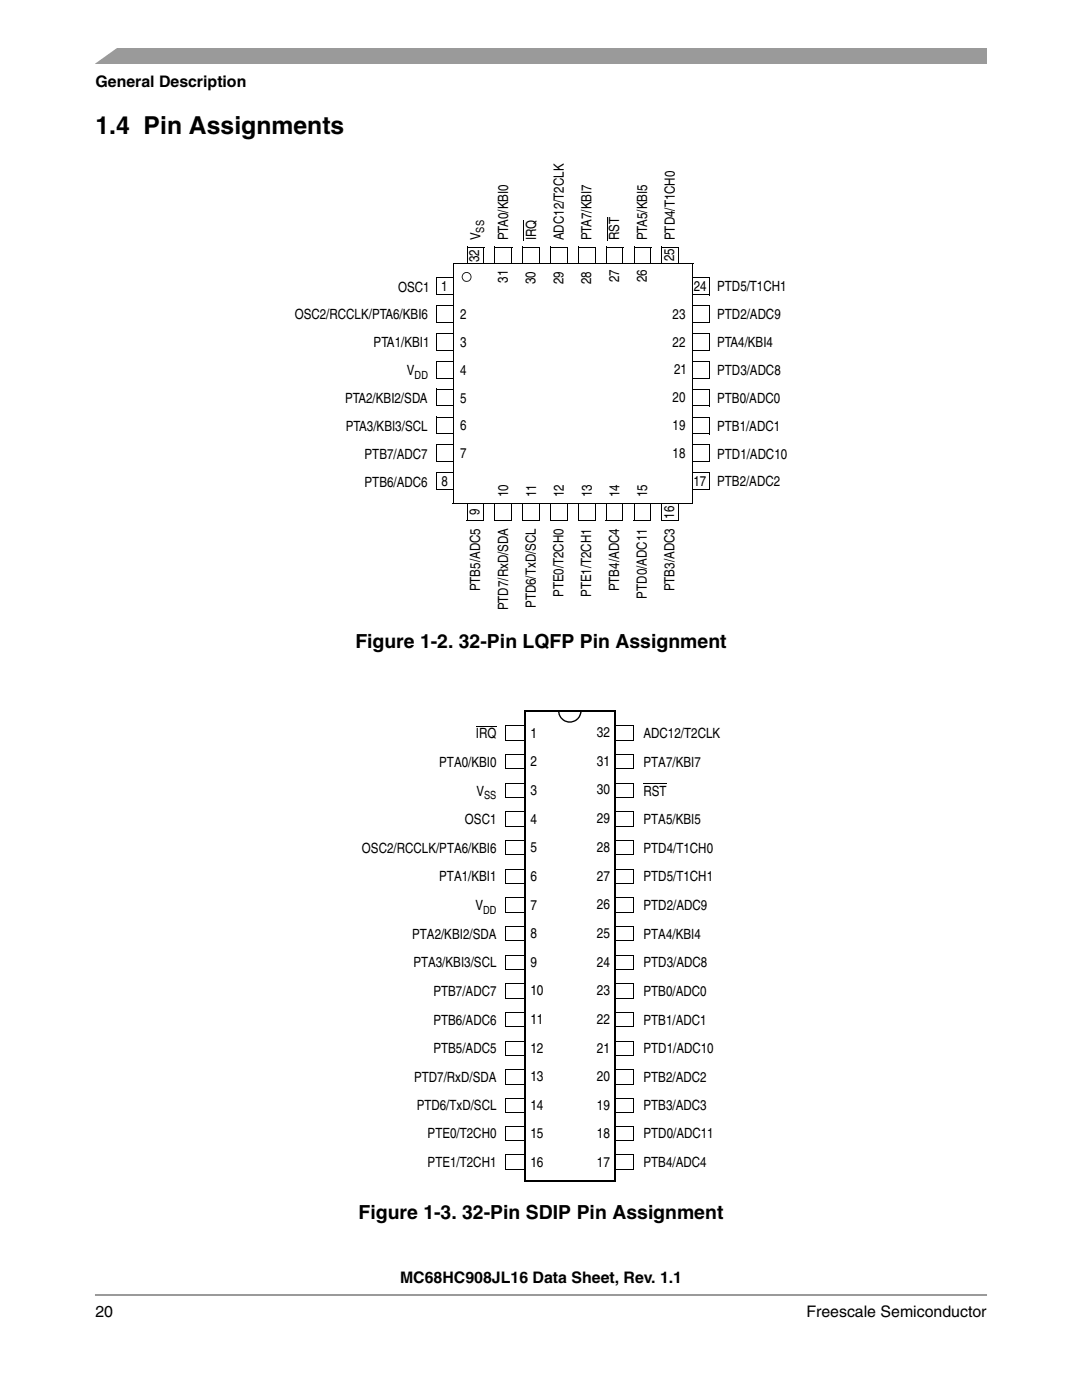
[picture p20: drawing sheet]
<svg xmlns="http://www.w3.org/2000/svg" width="216mm" height="279mm" viewBox="0 0 216 279" stroke-linecap="round" stroke-linejoin="round" font-family="sans-serif">
<defs><g id="words">
<text font-size="4.9" x="19" y="26.8">1.4 Pin Assignments</text>
<g font-size="3.9">
<text x="70.9" y="129.2">Figure 1-2. 32-Pin LQFP Pin Assignment</text>
<text x="71.5" y="243.3">Figure 1-3. 32-Pin SDIP Pin Assignment</text>
</g>
<g font-size="3.2">
<text x="19" y="17.4">General Description</text>
<text x="79.8" y="256.1">MC68HC908JL16 Data Sheet, Rev. 1.1</text>
<text x="19" y="262.8">20</text>
<text x="160.9" y="262.8">Freescale Semiconductor</text>
</g>
<g font-size="2.8">
<text x="95.9" y="48" transform="rotate(-90 95.9 48)">V</text>
<text x="101.4" y="48" transform="rotate(-90 101.4 48)">PTA0/KBI0</text>
<text x="107" y="48" transform="rotate(-90 107 48)">IRQ</text>
<text x="112.5" y="48" transform="rotate(-90 112.5 48)">ADC12/T2CLK</text>
<text x="118" y="48" transform="rotate(-90 118 48)">PTA7/KBI7</text>
<text x="123.6" y="48" transform="rotate(-90 123.6 48)">RST</text>
<text x="129.1" y="48" transform="rotate(-90 129.1 48)">PTA5/KBI5</text>
<text x="134.7" y="48" transform="rotate(-90 134.7 48)">PTD4/T1CH0</text>
<text x="95.6" y="52.4" transform="rotate(-90 95.6 52.4)">32</text>
<text x="134.5" y="52.2" transform="rotate(-90 134.5 52.2)">25</text>
<text x="79.4" y="58.2">OSC1</text>
<text x="88.1" y="58">1</text>
<text x="101.3" y="56.4" transform="rotate(-90 101.3 56.4)">31</text>
<text x="106.9" y="56.7" transform="rotate(-90 106.9 56.7)">30</text>
<text x="112.4" y="56.7" transform="rotate(-90 112.4 56.7)">29</text>
<text x="118" y="56.7" transform="rotate(-90 118 56.7)">28</text>
<text x="123.5" y="56.3" transform="rotate(-90 123.5 56.3)">27</text>
<text x="129.1" y="56.3" transform="rotate(-90 129.1 56.3)">26</text>
<text x="138.5" y="58">24</text>
<text x="143.1" y="58.1">PTD5/T1CH1</text>
<text x="58.8" y="63.7">OSC2/RCCLK/PTA6/KBI6</text>
<text x="91.8" y="63.7">2</text>
<text x="134.2" y="63.6">23</text>
<text x="143.1" y="63.7">PTD2/ADC9</text>
<text x="74.5" y="69.3">PTA1/KBI1</text>
<text x="91.8" y="69.3">3</text>
<text x="134.2" y="69.2">22</text>
<text x="143.1" y="69.3">PTA4/KBI4</text>
<text x="81.2" y="74.9">V</text>
<text x="91.8" y="74.8">4</text>
<text x="134.5" y="74.7">21</text>
<text x="143.1" y="74.8">PTD3/ADC8</text>
<text x="68.9" y="80.4">PTA2/KBI2/SDA</text>
<text x="91.8" y="80.3">5</text>
<text x="134.2" y="80.2">20</text>
<text x="143.1" y="80.4">PTB0/ADC0</text>
<text x="69" y="86">PTA3/KBI3/SCL</text>
<text x="91.8" y="85.9">6</text>
<text x="134.2" y="85.8">19</text>
<text x="143.1" y="86">PTB1/ADC1</text>
<text x="72.7" y="91.5">PTB7/ADC7</text>
<text x="91.8" y="91.5">7</text>
<text x="134.2" y="91.3">18</text>
<text x="143.1" y="91.5">PTD1/ADC10</text>
<text x="72.7" y="97.1">PTB6/ADC6</text>
<text x="88.1" y="96.9">8</text>
<text x="101.4" y="99.2" transform="rotate(-90 101.4 99.2)">10</text>
<text x="107" y="99.2" transform="rotate(-90 107 99.2)">11</text>
<text x="112.5" y="99.2" transform="rotate(-90 112.5 99.2)">12</text>
<text x="118.1" y="99.2" transform="rotate(-90 118.1 99.2)">13</text>
<text x="123.6" y="99.2" transform="rotate(-90 123.6 99.2)">14</text>
<text x="129.2" y="99.2" transform="rotate(-90 129.2 99.2)">15</text>
<text x="138.4" y="96.9">17</text>
<text x="143.1" y="97.1">PTB2/ADC2</text>
<text x="95.7" y="102.8" transform="rotate(-90 95.7 102.8)">9</text>
<text x="134.5" y="103.5" transform="rotate(-90 134.5 103.5)">16</text>
<text x="95.8" y="118" transform="rotate(-90 95.8 118)">PTB5/ADC5</text>
<text x="112.5" y="119.2" transform="rotate(-90 112.5 119.2)">PTE0/T2CH0</text>
<text x="118" y="119.2" transform="rotate(-90 118 119.2)">PTE1/T2CH1</text>
<text x="123.5" y="118" transform="rotate(-90 123.5 118)">PTB4/ADC4</text>
<text x="129.1" y="119.4" transform="rotate(-90 129.1 119.4)">PTD0/ADC11</text>
<text x="134.6" y="118" transform="rotate(-90 134.6 118)">PTB3/ADC3</text>
<text x="101.4" y="121.8" transform="rotate(-90 101.4 121.8)">PTD7/RxD/SDA</text>
<text x="106.9" y="121.4" transform="rotate(-90 106.9 121.4)">PTD6/TxD/SCL</text>
<text x="95" y="147.4">IRQ</text>
<text x="105.9" y="147.2">1</text>
<text x="119.1" y="147.1">32</text>
<text x="128.4" y="147.4">ADC12/T2CLK</text>
<text x="87.6" y="153.1">PTA0/KBI0</text>
<text x="105.9" y="153">2</text>
<text x="119.1" y="152.8">31</text>
<text x="128.4" y="153.1">PTA7/KBI7</text>
<text x="95.1" y="158.8">V</text>
<text x="105.9" y="158.7">3</text>
<text x="119.1" y="158.5">30</text>
<text x="128.4" y="158.8">RST</text>
<text x="92.8" y="164.5">OSC1</text>
<text x="105.9" y="164.4">4</text>
<text x="119.1" y="164.3">29</text>
<text x="128.4" y="164.5">PTA5/KBI5</text>
<text x="72.2" y="170.2">OSC2/RCCLK/PTA6/KBI6</text>
<text x="105.9" y="170.1">5</text>
<text x="119.1" y="170">28</text>
<text x="128.4" y="170.2">PTD4/T1CH0</text>
<text x="87.6" y="175.9">PTA1/KBI1</text>
<text x="105.9" y="175.8">6</text>
<text x="119.1" y="175.7">27</text>
<text x="128.4" y="175.9">PTD5/T1CH1</text>
<text x="94.9" y="181.6">V</text>
<text x="105.9" y="181.5">7</text>
<text x="119.1" y="181.4">26</text>
<text x="128.4" y="181.6">PTD2/ADC9</text>
<text x="82.2" y="187.3">PTA2/KBI2/SDA</text>
<text x="105.9" y="187.2">8</text>
<text x="119.1" y="187.2">25</text>
<text x="128.4" y="187.3">PTA4/KBI4</text>
<text x="82.5" y="193.1">PTA3/KBI3/SCL</text>
<text x="105.9" y="193">9</text>
<text x="119.1" y="192.9">24</text>
<text x="128.4" y="193.1">PTD3/ADC8</text>
<text x="86.5" y="198.8">PTB7/ADC7</text>
<text x="105.9" y="198.7">10</text>
<text x="119.1" y="198.6">23</text>
<text x="128.4" y="198.8">PTB0/ADC0</text>
<text x="86.5" y="204.5">PTB6/ADC6</text>
<text x="105.9" y="204.4">11</text>
<text x="119.1" y="204.4">22</text>
<text x="128.4" y="204.5">PTB1/ADC1</text>
<text x="82.6" y="215.9">PTD7/RxD/SDA</text>
<text x="86.5" y="210.2">PTB5/ADC5</text>
<text x="105.9" y="210.1">12</text>
<text x="105.9" y="215.8">13</text>
<text x="119.1" y="210.1">21</text>
<text x="119.1" y="215.8">20</text>
<text x="128.4" y="210.2">PTD1/ADC10</text>
<text x="128.4" y="215.9">PTB2/ADC2</text>
<text x="83.1" y="221.6">PTD6/TxD/SCL</text>
<text x="105.9" y="221.5">14</text>
<text x="119.1" y="221.6">19</text>
<text x="128.4" y="221.6">PTB3/ADC3</text>
<text x="85.3" y="227.2">PTE0/T2CH0</text>
<text x="105.9" y="227.1">15</text>
<text x="119.1" y="227.1">18</text>
<text x="128.4" y="227.2">PTD0/ADC11</text>
<text x="85.3" y="232.9">PTE1/T2CH1</text>
<text x="105.9" y="232.8">16</text>
<text x="119.1" y="232.8">17</text>
<text x="128.4" y="232.9">PTB4/ADC4</text>
</g>
<g font-size="2.2">
<text x="96.6" y="46.4" transform="rotate(-90 96.6 46.4)">SS</text>
<text x="82.7" y="75.6">DD</text>
<text x="96.6" y="159.5">SS</text>
<text x="96.4" y="182.3">DD</text>
</g>
</g></defs>
<path d="M19 9.5h177.8v3.2h-177.8z" fill="#9a9a9a"/>
<path d="M17.1 9.2h6.8l-5.3 3.8h-1.5z" fill="#fff"/>
<path d="M19 257.2h177.8v2.8h-177.8z" fill="#fff"/>
<g fill="#9a9a9a">
<path d="M19 258.3v.3z"/>
<path d="M196.8 258.3v.3z"/>
</g>
<path d="M19 258.4h177.8" fill="none" stroke="#9a9a9a" stroke-width=".36"/>
<g fill="none" stroke="#000" stroke-width=".2">
<path d="M93.1 52.6h3.4M93.2 49.3h3.4M93.2 49.2v3.4M96.5 49.3v3.4M98.7 52.6h3.4M98.8 49.3h3.4M98.8 49.2v3.4M102.1 49.3v3.4M104.2 52.6h3.5M104.3 49.3h3.4M104.3 49.2v3.4M107.7 49.3v3.4"/>
<path d="M109.8 52.6h3.4M109.9 49.3h3.4M109.9 49.2v3.4M113.2 49.3v3.4M115.3 52.6h3.4M115.4 49.3h3.4M115.4 49.2v3.4M118.7 49.3v3.4M120.9 52.6h3.4M121 49.3h3.4M121 49.2v3.4M124.3 49.3v3.4"/>
<path d="M126.4 52.6h3.5M126.5 49.3h3.4M126.5 49.2v3.4M129.9 49.3v3.4M132 52.6h3.4M132.1 49.3h3.4M132.1 49.2v3.4M135.4 49.3v3.4"/>
</g>
<path d="M90.4 52.6h47.8v47.9h-47.8z" fill="#fff"/>
<g fill="none" stroke="#000" stroke-width=".2">
<path d="M87 58.8h3.4M87.1 55.5h3.4M87.1 55.4v3.4M90.4 52.6v47.9M90.4 52.6h47.9M138.2 52.6v48M87 64.3h3.4M87 69.9h3.4M87 75.5h3.4M87.1 61h3.4M87.1 66.6h3.4M87.1 72.1h3.4"/>
<path d="M87.1 77.7h3.4M87.1 60.9v3.4M87.1 66.5v3.4M87.1 72.1v3.4M87.1 77.6v3.4M87 81h3.4M87 86.6h3.4M87 92.1h3.4M87 97.7h3.4M87.1 83.2h3.4M87.1 88.8h3.4M87.1 94.3h3.4"/>
<path d="M87.1 83.2v3.4M87.1 88.7v3.4M87.1 94.3v3.4M90.3 100.5h47.9"/>
</g>
<circle cx="93.1" cy="55.3" r=".9" fill="#fff"/>
<path d="M92.4 54.6a.98 .98 0 0 1 1.1-.2 .98 .98 0 0 1 .6 .9h-.2l-.2-.6-.6-.2-.4 .1-.4 .5v.3l.2 .4 .6 .3 .6-.2 .2-.6h.2a.98 .98 0 0 1-.9 .9 .98 .98 0 0 1-1.1-.8v-.3zM93.9 55.3h.2zM111.4 141.8h.2v.3h-.2zM111.4 142.1h.2l.1 .2h-.3zM115.8 141.8l.3 .1v.1h-.3zM111.4 142.3h.3l.3 .7 .7 .7 1.2 .3 .7-.3 .5-.3 .4-.5 .3-.9h.3l-.4 1.1-.9 .9a2.36 2.36 0 0 1-3.1-.8z" fill="#000"/>
<g fill="none" stroke="#000" stroke-width=".2">
<path d="M104.5 43.9v4.1M121.1 43.3v4.7M138.1 58.8h3.4M138.2 55.5h3.4M138.2 55.4v3.4M141.5 55.5v3.4M138.1 64.4h3.4M138.1 69.9h3.4M138.1 75.5h3.4M138.2 61h3.4M138.2 66.6h3.4M138.2 72.1h3.4"/>
<path d="M138.2 77.7h3.4M138.2 60.9v3.5M138.2 66.5v3.4M138.2 72.1v3.4M138.2 77.6v3.4M141.5 61v3.5M141.5 66.6v3.4M141.5 72.1v3.4M141.5 77.7v3.4M138.1 81h3.4M138.1 86.6h3.4M138.1 92.1h3.4"/>
<path d="M138.1 97.7h3.4M138.2 83.2h3.4M138.2 88.8h3.4M138.2 94.3h3.4M138.2 83.1v3.5M138.2 88.7v3.4M138.2 94.3v3.4M141.5 83.2v3.5M141.5 88.8v3.4M141.5 94.3v3.4M93.1 103.8h3.4M93.2 100.5h3.4"/>
<path d="M93.2 100.4v3.4M96.5 100.5v3.4M98.7 103.8h3.4M98.8 100.5h3.4M98.8 100.4v3.4M102.1 100.5v3.4M104.2 103.8h3.5M104.3 100.5h3.4M104.3 100.4v3.4M107.7 100.5v3.4M109.8 103.8h3.4M109.9 100.5h3.4"/>
<path d="M109.9 100.4v3.4M113.2 100.5v3.4M115.3 103.8h3.4M115.4 100.5h3.4M115.4 100.4v3.4M118.7 100.5v3.4M120.9 103.8h3.4M121 100.5h3.4M121 100.4v3.4M124.3 100.5v3.4M126.4 103.8h3.5M126.5 100.5h3.4"/>
<path d="M126.5 100.4v3.4M129.9 100.5v3.4M132 103.8h3.4M132.1 100.5h3.4M132.1 100.4v3.4M135.4 100.5v3.4M95 144.9h4.1M100.9 147.7h3.8M100.9 153.4h3.8M100.9 159.2h3.8M101 144.8v2.9M101 150.5v2.9"/>
<path d="M101 156.2v3M101 144.8h3.8M101 150.6h3.8M101 156.3h3.8M104.7 144.8v3M104.7 150.6v2.9M104.7 156.3v2.9M122.6 147.7h3.8M122.6 153.4h3.8M122.6 159.2h3.8M122.7 144.8v2.9M122.7 150.5v2.9"/>
<path d="M122.7 156.2v3M122.7 144.8h3.8M122.7 150.6h3.8M122.7 156.3h3.8M126.4 144.8v3M126.4 150.6v2.9M126.4 156.3v2.9M128.4 156.3h4.6M100.9 164.9h3.8M100.9 170.6h3.8M100.9 176.3h3.8M101 161.9v3"/>
<path d="M101 167.6v3M101 173.4v2.9M101 179.1v2.9M101 162h3.8M101 167.7h3.8M101 173.4h3.8M101 179.2h3.8M104.7 162v3M104.7 167.7v3M104.7 173.4v3M104.7 179.2v2.9M122.6 164.9h3.8"/>
<path d="M122.6 170.6h3.8M122.6 176.3h3.8M122.7 161.9v3M122.7 167.6v3M122.7 173.4v2.9M122.7 179.1v2.9M122.7 162h3.8M122.7 167.7h3.8M122.7 173.4h3.8M122.7 179.2h3.8M126.4 162v3M126.4 167.7v3"/>
<path d="M126.4 173.4v3M126.4 179.2v2.9M100.9 182h3.8M100.9 187.7h3.8M100.9 193.5h3.8M100.9 199.2h3.8M101 184.8v2.9M101 190.5v3M101 196.2v3M101 184.9h3.8M101 190.6h3.8M101 196.3h3.8"/>
<path d="M104.7 184.9v2.9M104.7 190.6v2.9M104.7 196.3v3M122.6 182h3.8M122.6 187.7h3.8M122.6 193.5h3.8M122.6 199.2h3.8M122.7 184.8v2.9M122.7 190.5v3M122.7 196.2v3M122.7 184.9h3.8M122.7 190.6h3.8"/>
<path d="M122.7 196.3h3.8M126.4 184.9v2.9M126.4 190.6v2.9M126.4 196.3v3M100.9 210.6h3.8M100.9 216.3h3.8M100.9 204.9h3.8M101 202v2.9M101 207.7v2.9M101 213.4v2.9M101 219.1v3M101 207.8h3.8"/>
<path d="M101 213.5h3.8M101 219.2h3.8M101 202h3.8M104.7 202v3M104.7 207.8v2.9M104.7 213.5v2.9M104.7 219.2v2.9M122.6 210.6h3.8M122.6 216.3h3.8M122.6 204.9h3.8M122.7 202v2.9M122.7 207.7v2.9"/>
<path d="M122.7 213.4v2.9M122.7 219.1v3M122.7 207.8h3.8M122.7 213.5h3.8M122.7 219.2h3.8M122.7 202h3.8M126.4 202v3M126.4 207.8v2.9M126.4 213.5v2.9M126.4 219.2v2.9M100.9 222.1h3.8M100.9 227.6h3.8"/>
<path d="M100.9 233.3h3.8M101 224.7v2.9M101 230.4v2.9M101 224.8h3.8M101 230.5h3.8M104.7 224.8v2.9M104.7 230.5v2.9M122.6 222.1h3.8M122.6 227.6h3.8M122.6 233.3h3.8M122.7 224.7v2.9M122.7 230.4v2.9"/>
<path d="M122.7 224.8h3.8M122.7 230.5h3.8M126.4 224.8v2.9M126.4 230.5v2.9"/>
</g>
<path d="M104.7 141.8v93.8M104.7 141.9h18.1M122.7 141.9v93.9M104.5 235.6h18.2" fill="none" stroke="#000" stroke-width=".28"/>
<use href="#words"/>
</svg>
